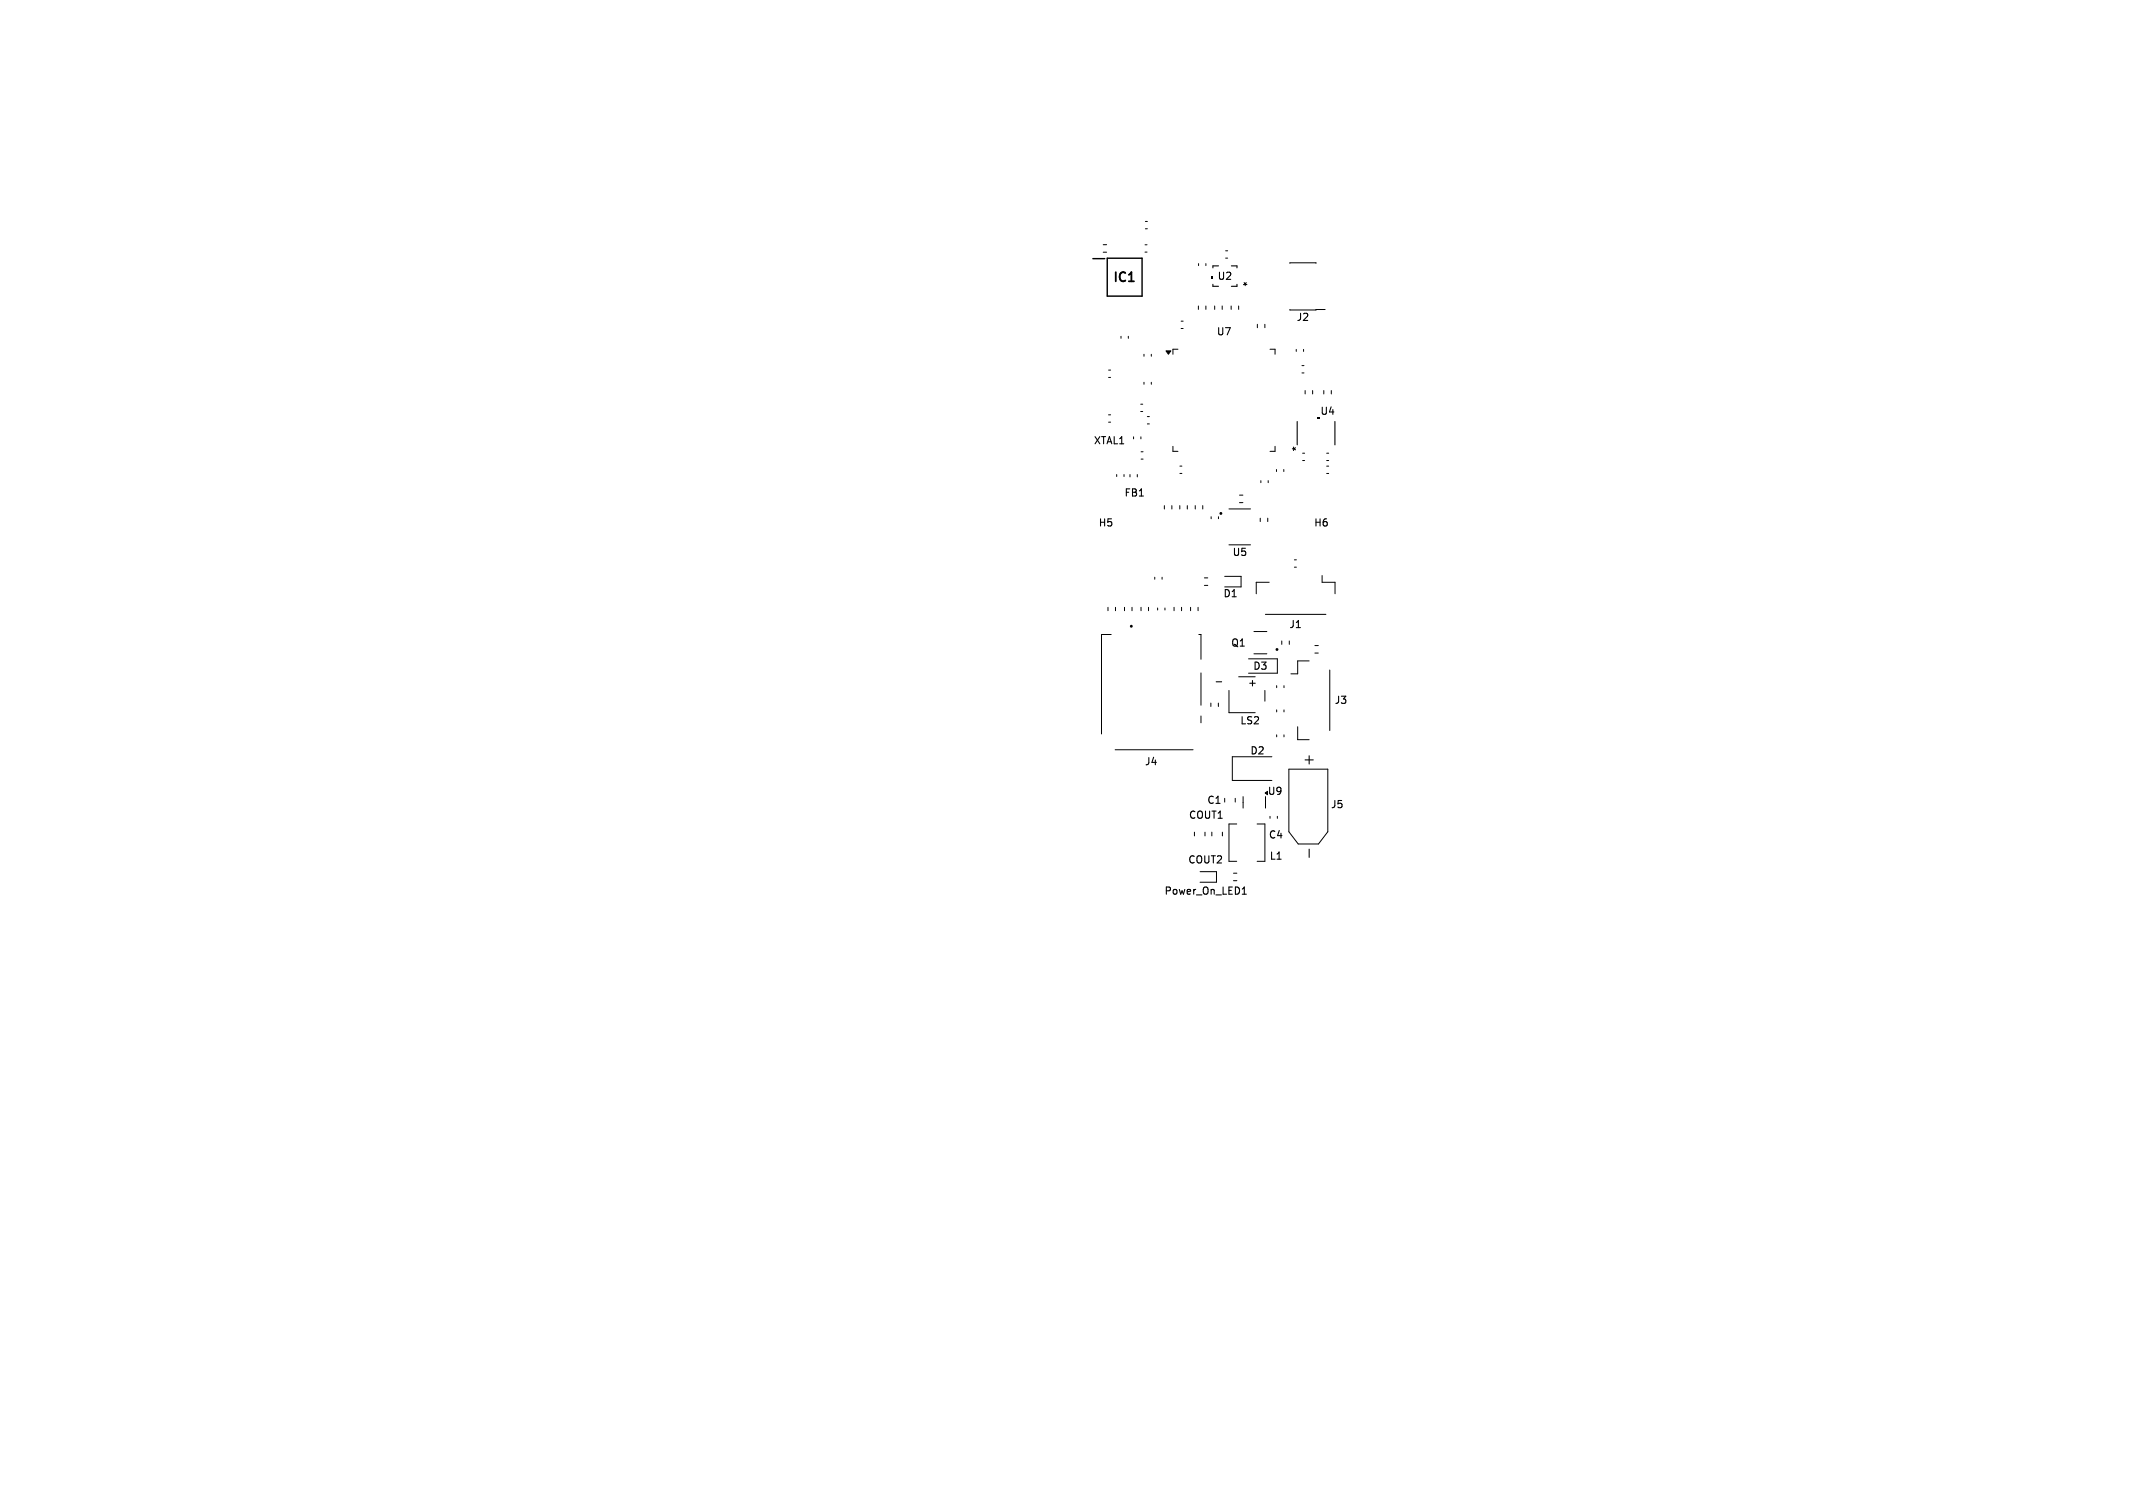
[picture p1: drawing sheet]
<svg xmlns="http://www.w3.org/2000/svg" width="297mm" height="210mm" viewBox="0 0 297 210" stroke-linecap="round" stroke-linejoin="round" font-family="sans-serif">
<defs><g id="words">
<text font-size="2.1" x="183.1" y="106.8" transform="rotate(-90 183.1 106.8)">+</text>
<text font-size="1.8" x="154.8" y="39.6">IC1</text>
<g font-size="1.4">
<text x="169.4" y="39.2">U2</text>
<text x="173.9" y="38.5" transform="rotate(-180 173.9 38.5)">*</text>
<text x="169.3" y="46.9">U7</text>
<text x="180.4" y="44.9">J2</text>
<text x="183.8" y="58">U4</text>
<text x="152.2" y="62.1">XTAL1</text>
<text x="181.2" y="63" transform="rotate(-90 181.2 63)">*</text>
<text x="156.5" y="69.4">FB1</text>
<text x="152.9" y="73.5">H5</text>
<text x="171.5" y="77.6">U5</text>
<text x="182.9" y="73.5">H6</text>
<text x="170.2" y="83.4">D1</text>
<text x="179.4" y="87.7">J1</text>
<text x="171.3" y="90.3">Q1</text>
<text x="174.4" y="93.5">D3</text>
<text x="175" y="95.9" transform="rotate(-90 175 95.9)">+</text>
<text x="172.6" y="101.1">LS2</text>
<text x="185.7" y="98.2">J3</text>
<text x="159.3" y="106.8">J4</text>
<text x="174" y="105.3">D2</text>
<text x="168" y="112.2">C1</text>
<text x="176.4" y="110.9">U9</text>
<text x="185.2" y="112.8">J5</text>
<text x="165.4" y="114.2">COUT1</text>
<text x="176.6" y="117">C4</text>
<text x="176.7" y="119.9">L1</text>
<text x="162" y="124.8">Power_On_LED1</text>
<text x="165.3" y="120.5">COUT2</text>
</g>
</g></defs>
<path d="M157.2 39.2h.7" fill="none" stroke="#000" stroke-width=".25"/>
<path d="M168.9 39.6v.3h.8M169.7 37h-.8v.3M171.5 37h.7v.3M172.2 39.6v.3h-.7M180.6 58.7v3.3M185.9 58.7v3.3M169.3 94.9h.8M182.3 118.3v1.1M173 124.5h.5M173.1 123.8l.2-.3v1" fill="none" stroke="#000" stroke-width=".15"/>
<g fill="none" stroke="#000" stroke-width=".14">
<path d="M153.6 34.1h.5M153.6 35.1h.5M159.4 34.1h.3M159.4 35.1h.3M159.5 30.8h.3M159.5 31.9h.3M166.9 36.7v.3M167.9 36.7v.3M170.7 34.9h.2M170.7 35.9h.2M179.6 36.7h3.6M154.4 51.5h.2"/>
<path d="M154.4 52.6h.2M154.4 57.8h.2M154.4 58.8h.2M156.1 46.8v.3M157.1 46.8v.3M158.8 56.3h.3M158.8 57.3h.3M159.3 49.3v.3M159.3 53.2v.3M159.8 58h.2M159.8 59h.2M160.3 49.3v.3"/>
<path d="M160.3 53.2v.3M164 48.6h-.7v.7M164.5 44.7h.2M164.5 45.7h.2M166.9 42.6v.5M167.9 42.6v.5M169.1 42.6v.5M170.2 42.6v.5M171.4 42.6v.5M172.5 42.6v.5M175.1 45.2v.4M176.1 45.2v.4"/>
<path d="M176.8 48.6h.7v.7M179.6 43.1h4.9M180.5 48.7v.2M181.3 50.9h.3M181.3 51.9h.3M181.5 48.7v.2M181.7 54.4v.5M182.8 54.4v.5M184.3 54.4v.5M185.4 54.4v.5M155.5 66.1v.3M156.5 66.1v.3"/>
<path d="M157.3 66.1v.3M157.8 60.8v.3M158.4 66.1v.3M158.9 60.8v.3M158.9 62.9h.3M158.9 63.9h.3M162.1 70.4v.5M163.2 70.4v.5M163.3 62.2v.7h.7M164.3 70.4v.5M164.3 64.9h.3M164.3 65.9h.3"/>
<path d="M165.3 70.4v.5M166.4 70.4v.5M167.5 70.4v.5M168.6 72v.2M169.7 72v.2M171.1 70.9h3M171.1 75.9h3M172.6 69h.5M172.6 70h.5M175.5 72.2v.4M175.6 66.9v.3M176.5 72.2v.4"/>
<path d="M176.6 66.9v.3M177.5 62.2v.7h-.7M177.7 65.4v.3M178.8 65.4v.3M180.2 78h.3M180.2 79h.3M181.4 63.1h.3M181.4 64.1h.3M184.7 63.1h.3M184.7 64.1h.3M184.7 64.9h.3M184.7 65.9h.3"/>
<path d="M154.3 84.6v.4M154.7 88.4h-1.3v13.8M155.3 84.6v.4M156.6 84.6v.4M157.6 84.6v.4M158.9 84.6v.4M159.9 84.6v.4M160.8 80.4v.3M161.2 84.7v.3M161.8 80.4v.3M162.2 84.7v.3M163.5 84.6v.4"/>
<path d="M164.5 84.6v.4M165.8 84.6v.4M166.8 84.6v.4M166.9 88.4h.3v3.4M167.2 93.7v4.5M167.2 99.7v1M167.7 80.5h.5M167.7 81.5h.5M168.6 97.9v.5M169.6 97.9v.5M170.5 80.3h2.3v1.4h-2.3M171.1 96.2v3.1h3.7"/>
<path d="M172.5 94.3h2.3M173.8 91.8h4.1v2h-4.1M174.6 91.1h1.8M174.6 88h1.8M176.1 96.2v1.5M176.2 85.6h8.4M176.7 81.1h-1.8v1.6M177.8 95.5v.3M177.8 98.9v.2M178.5 89.3v.4M178.8 95.5v.3M178.8 98.9v.2"/>
<path d="M179.5 89.3v.4M182.3 92h-1.6v1.8h-.9M183.1 89.9h.5M183.1 90.9h.5M184.1 80.1v1h1.8v1.6M185.2 93.3v8.4M155.3 104.4h10.8M166.3 115.9v.5M167.8 115.9v.5M168.7 115.9v.5M170.2 115.9v.5M170.5 111.2v.5"/>
<path d="M172 111.2v.5M172.2 114.8h-1.1v5.2h1.1M173.1 110.9v1.6M175 114.8h1.1v5.2h-1.1M176.2 110.9v1.6M176.8 113.7v.3M177.1 105.4h-5.5v3.3h5.5M177.8 102.3v.3M177.9 113.7v.3M178.8 102.3v.3M179.5 107.1h5.4v8.7l-1.3 1.7h-2.8l-1.3-1.7zM180.7 101.2v1.8h1.6"/>
<path d="M167.1 121.4h2.3v1.5h-2.3M171.8 121.6h.4M171.8 122.6h.4"/>
</g>
<g fill="none" stroke="#000" stroke-width=".2">
<path d="M152.2 36h1.6M154.2 36h4.8v5.2h-4.8z"/>
<circle cx="170" cy="71.5" r=".1"/>
<circle cx="157.5" cy="87.2" r=".1"/>
<circle cx="177.8" cy="90.5" r=".1"/>
</g>
<path d="M168.6 38.5h.3v.4h-.3z" fill="#000"/>
<path d="M162.4 48.9h.6l-.3 .4z" fill="#000" stroke="#000" stroke-width=".14"/>
<use href="#words"/>
</svg>
